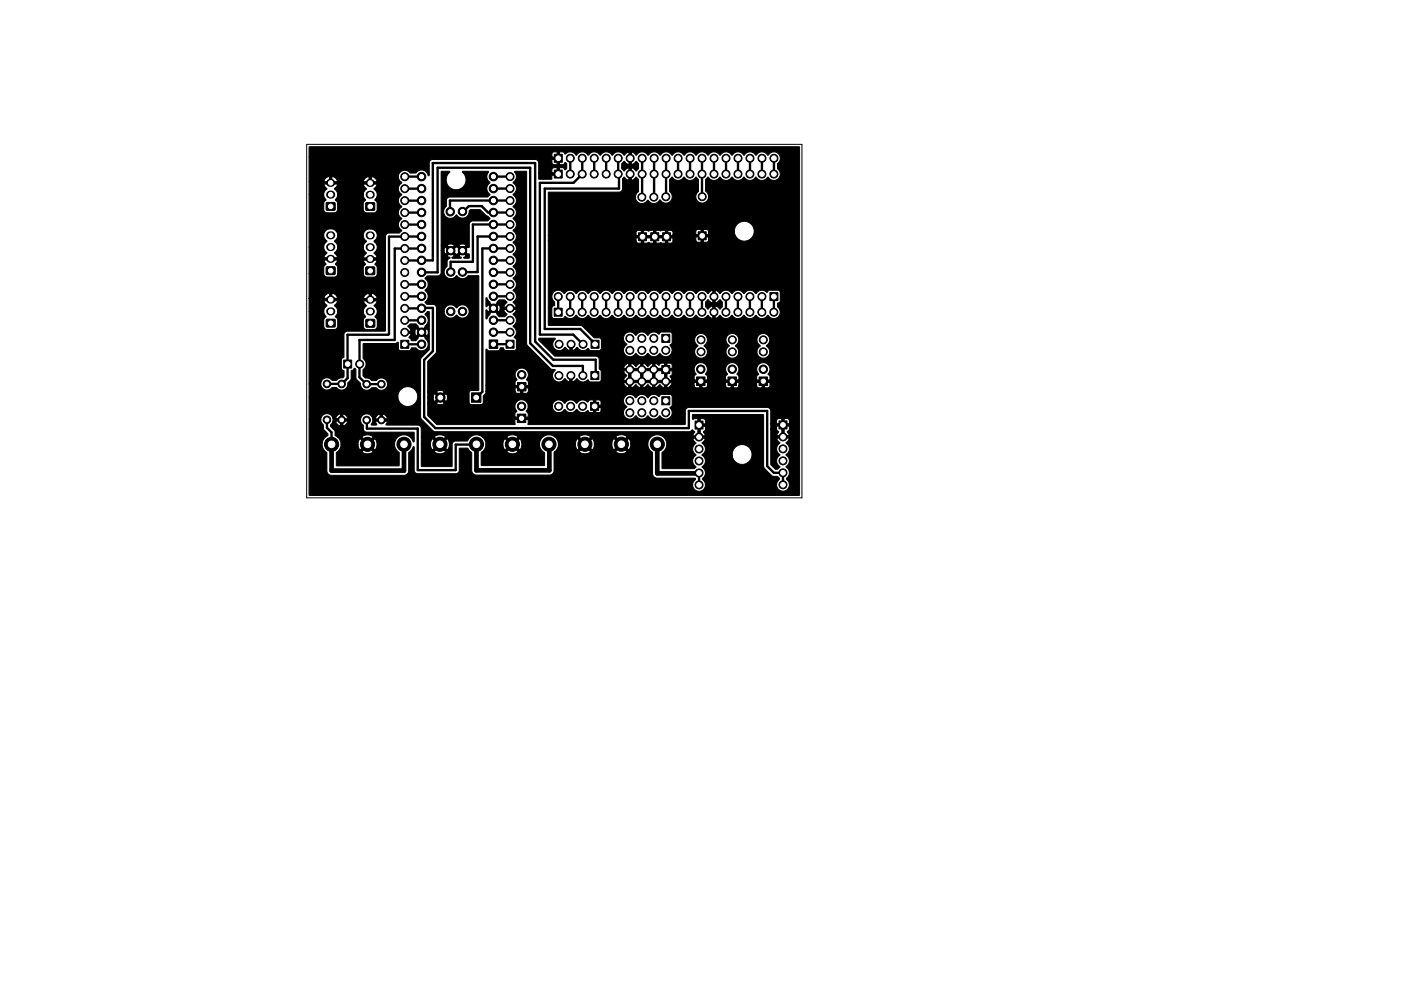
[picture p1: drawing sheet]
<svg xmlns="http://www.w3.org/2000/svg" width="297mm" height="210mm" viewBox="0 0 297 210" stroke-linecap="round" stroke-linejoin="round" font-family="sans-serif">
<path d="M65 30.6h105v75h-105z" fill="none" stroke="#000" stroke-width=".21"/>
<g fill="#000" stroke="#000" stroke-width=".21">
<path d="M117.5 36.1h1.7v1.7h-1.7zM117.5 32.7h1.7v1.7h-1.7zM65.5 31.2l104-.1v74h-103.8l-.2-.1v-15.9h2.5l.2 .6 .4 .4v1l.9 1v.3l-.7 .5-.3 .5-.2 1.1 .3 .8 .7 .8v4l.3 .5 .6 .2h15.8l.4-.3 .3-.5v-3.9l.6-.7 .4-.7 .1 .2v5l.3 .5 .5 .1 8.4-.1 .4-.6v-4.6l.1-.1h1.7l.8 .9v4l.4 .5 .5 .3h15.8l.5-.3 .3-.6v-4h5.3a1.95 1.95 0 0 0 2.4-.1h5.3a1.95 1.95 0 0 0 2.5 0l-1.3-1.2-1.2 1.2h-5.3l-1.2-1.2-1.2 1.3h-5.2a2 2 0 0 0 .8-1.7h3.6l.1 .6 .3 .7 1.2-1.2h.8l1.2 1.2 .3-.7 .1-.6h3.7l.1 .6 .3 .7 1.3-1.3h.7l1.2 1.3 .4-.7v-.6h3.7a2.01 2.01 0 0 0 .8 1.7l.2 .1v4.5l.1 .4 .3 .4 .6 .1h7.9l.1 .4a1.37 1.37 0 0 0-.1 2 1.37 1.37 0 0 0 2-.1 1.37 1.37 0 0 0-.3-2v-.2a1.46 1.46 0 0 0-.2-2.4 1.44 1.44 0 0 0 .1-2.5h6.3a2.1 2.1 0 0 0 3.2 1.6 2.1 2.1 0 0 0 0-3.6 2.1 2.1 0 0 0-3.2 1.7v.3l-6.4-.1a1.48 1.48 0 0 0 .1-2.5l.5-.6 .1-.4h-2.6l.2 .5 .5 .5a1.49 1.49 0 0 0 0 2.6 1.48 1.48 0 0 0 0 2.5l-.4 .3h-6.8v-3.4a2.01 2.01 0 0 0 0-3.5 2.01 2.01 0 0 0-3 1.7h-3.7l-.4-1.2-1.2 1.2h-.7l-1.3-1.2-.4 1.2h-3.7l-.4-1.2-1.2 1.3h-.8l-1.2-1.3-.4 1.2h-3.6l-.2-.8-.6-.7h5.2l1.2 1.2 1.2-1.2h5.3l1.2 1.2 1.3-1.2a1.98 1.98 0 0 0-2.5 0l-5.3-.1a1.99 1.99 0 0 0-2.4 .1h-5.2l-1.2-.4-.9 .2a1.98 1.98 0 0 0-1.1 1.4v.6a1.98 1.98 0 0 0 1 1.5l.1 2.7-.2 .1-13.3-.1v-2.6l.2-.2h5.2a1.95 1.95 0 0 0 2.5-.1l-1.3-1.2-1.2 1.3-5.2-.1a1.99 1.99 0 0 0 .8-1.6h3.6l.1 .6 .3 .7 1.3-1.2h.7l1.2 1.2a1.95 1.95 0 0 0 0-2.5l-1.2 1.3h-.7l-1.3-1.3-.4 1.2h-3.6l-.2-.8-.6-.7h5.2l1.2 1.2 1.3-1.2a1.98 1.98 0 0 0-2.5 0h-5.2l-.9-.4h-.8a2.35 2.35 0 0 0-1.5 1.3h-2.4l-.6 .3-.1 .3-.1 4.8h-6.4l-.1-3.1h2.8a1.95 1.95 0 0 0 2.4-.1l-1.2-1.2-1.2 1.3h-2.8v-1.7h2v.6l.4 .7 1.2-1.2h.7l1.3 1.2a1.95 1.95 0 0 0 0-2.5l-1.3 1.3h-.7l-1.2-1.3-.4 1.2h-2v-1.5h2.8l1.2 1.2 1.2-1.2a1.94 1.94 0 0 0-2.4 0h-2.8v-1.9l-.2-.4-.5-.2h-6.7l-.1-.2 .3-.6h-2.5l.3 .8-1.2-.1 .3-.8v-.5l3.1 .1a1.25 1.25 0 0 0-1-1.1v1h-.5v-1l-.6 .3-.4 .7h-.6v-.1a1.32 1.32 0 0 0-2.1-.6 1.32 1.32 0 0 0 .1 2.2l.1 1 .6 .4h10.1v2h-.2l-.6-.9-.8-.5h-.8l-.9 .3a1.98 1.98 0 0 0-.8 1.6v.1a1.97 1.97 0 0 0 .9 1.6v2.8l-.1 .1h-13.2v-2.7l.2-.2h5.2a1.95 1.95 0 0 0 2.4 0l-1.2-1.3-1.2 1.3h-5.2a1.99 1.99 0 0 0 .8-1.6h3.6l.1 .5 .3 .7 1.3-1.2h.7l1.2 1.2a1.95 1.95 0 0 0 0-2.4l-1.2 1.2h-.7l-1.3-1.2-.4 1.2h-3.6l-.2-.8-.6-.8h5.2l1.2 1.2 1.2-1.2a1.94 1.94 0 0 0-2.4 0h-5.2l-.4-.3-.1-1-.9-.9v-.3l.5-.8h.6l.2 .5 .4 .3 .9 .2a1.22 1.22 0 0 0 1-1.1h-1v1.1h-.5v-1.1l-1.6 .1v-.6h3.1a1.25 1.25 0 0 0-1-1v1h-.5v-1l-.6 .3-.4 .7h-.6l-.1-.2a1.31 1.31 0 0 0-1.4-.8 1.31 1.31 0 0 0-1.1 1.3h-2.5v-4.8h18.9a2.11 2.11 0 0 0 3.1 1.6 2.11 2.11 0 0 0 .1-3.6 2.11 2.11 0 0 0-3.2 1.7v.3h-18.9v-2.9h2.5a1.34 1.34 0 0 0 1 1.3 1.34 1.34 0 0 0 1.4-.5h1a1.34 1.34 0 0 0 1.6 .5 1.34 1.34 0 0 0 .8-1.5l.6-.7 .1-1.9 .4-.1 .3-.4 .3 .3v2l.9 1a1.34 1.34 0 0 0 .9 1.3 1.34 1.34 0 0 0 1.6-.5l.9 .1a1.32 1.32 0 0 0 2 .1 1.32 1.32 0 0 0-.1-2 1.32 1.32 0 0 0-2 .3h-.9a1.51 1.51 0 0 0-1.4-.5l-.4-.5v-1.2a1.47 1.47 0 0 0 0-2.5v-3l.1-.1h6.6l.7-.3 .1 1.4 .4 .4h1.9l.2-.1 .2-.5 1 .1a1.44 1.44 0 0 0 2.3 0 1.44 1.44 0 0 0-.4-2.2l-.7-.8-1.2 1.4h-.9l-.6-.7 .4-.8-1.5-.1v-.2h2.4l.2 .8 .8-.8-.8-.8-.2 .8-2.4-.1 .1-.1 1.4-.1-.2-.5-.4-.5 .5-.5h1.2l1.2 1.4 .8-.8-.1-.2 .6-.6 .2-.5-.2-.5-.6-.8 .5-.6h.3l.1 .1v4.1l-.2 .1-.3-.7-.8 .8 .8 .8 .3-.7h.2v3.5l-1.6 1.8-.2 .4v12.1l.2 .5 2.6 2.6 54.1 .1 .7-.4 .5 .4-.4 .9h2.6l-.4-.8 .5-.5v-.8h-1.1v2.1h-.5v-2.6h1.6l-.1-.8-.3-.3h-.7v1.1h-.5v-1.1l-1.2 .1 .1-.9 14.9-.1 .1 .2v11l1.8 1.8 1.2 .2 .3 .4v.2a1.37 1.37 0 0 0-.1 2.1 1.37 1.37 0 0 0 2-.1 1.37 1.37 0 0 0-.3-2v-.3a1.46 1.46 0 0 0-.2-2.4 1.48 1.48 0 0 0 0-2.5 1.48 1.48 0 0 0 .1-2.6l.5-.5 .1-.4h-2.6l.2 .5 .5 .5a1.49 1.49 0 0 0 0 2.5 1.48 1.48 0 0 0 0 2.6l-.5 .5h-.5l-1-1v-7.5h1.3l.4 .5-.4 .8h2.6l-.4-.8 .4-.4 .1-.8h-1.1v2h-.5l-.1-2h-1v.7h-1.3v-1.2h3.9l.1-.7-.4-.4h-.7v1.1h-.5l-.1-1.1h-.6l-.4 .3v.8h-1.3v-2.9l-.3-.4-.3-.2h-16.9l-.4 .3-.2 .4v2.9l-.1 .1h-33.2l-.1-.2 .1-.9h-2.8v1l-.1 .1h-16.4l-1.7-1.6h21l-.1-.9h20.3a1.41 1.41 0 0 0 1.1 1.3 1.41 1.41 0 0 0 1.5-.7 1.48 1.48 0 0 0 2.6 0 1.48 1.48 0 0 0 2.5 0 1.41 1.41 0 0 0 2.1 .4 1.41 1.41 0 0 0 .1-2.2l.4-.4v-1.9l-.1-.3-.3-.1h-1.9l-.6 .4a1.45 1.45 0 0 0-2.3 .3 1.48 1.48 0 0 0-2.5 0 1.41 1.41 0 0 0-2.2-.3 1.41 1.41 0 0 0 .3 2.2l-.5 .6-.2 .7h-20.3l-.3-.3 .4-1.1h5.1v.2a1.42 1.42 0 0 0 1.2 1.2 1.42 1.42 0 0 0 1.4-.8 1.48 1.48 0 0 0 2.6 0 1.5 1.5 0 0 0 2.3 .3l.5 .5 2.1-.1 .2-.3v-.7h-1.1v1h-.5v-1.6h1.6v-.6l-.2-.4h-.9v1h-.5v-1h-.7l-.6 .4a1.45 1.45 0 0 0-2.3 .3 1.48 1.48 0 0 0-2.5 0 1.39 1.39 0 0 0-1.5-.7 1.39 1.39 0 0 0-1.1 1.3h-5.1l-.2-.7-.4-.5a1.42 1.42 0 0 0-1.9 .3 1.42 1.42 0 0 0 .1 1.9l-.4 .5v.8h-18.2l-.3-.4v-2.5h1.8a1.46 1.46 0 0 0 1.7 0l-.8-.9-.9 .9h-1.8v-1.2h1.1l.3 .8 .9-.9h.7l.9 .9a1.43 1.43 0 0 0 0-1.7l-.9 .8h-.7l-.9-.8-.3 .9h-1.1v-1.3h1.8l.9 .9 .8-.9a1.45 1.45 0 0 0-1.7 0h-1.8v-6.4l1.6-1.7 .2-.4v-8.6h1.7a1.46 1.46 0 0 0 1 1.4 1.46 1.46 0 0 0 1.6-.6 1.42 1.42 0 0 0 2.3 .2 1.42 1.42 0 0 0-.5-2.2 1.55 1.55 0 0 0-1.8 .5l-.3-.3a1.41 1.41 0 0 0-1.5-.2 1.41 1.41 0 0 0-.8 1.2h-1.7v-.8l-.2-.4-.4-.2h-1.4l-.4-.4 .2-.3a1.41 1.41 0 0 0-.1-2.2l.1-.3a1.49 1.49 0 0 0-.2-2.4l.5-.5h2.2l.6-.3 .1-.5v-4.5h.6l.3 .8 .8-.8h.7l.8 .8h.2l.8-.8-.8-.8h-.2l-.8 .8h-.7l-.8-.8-.3 .8h-.6v-1.2h1.3l.8 .8 .8-.8h.9l.8 .8 .7-.8a1.39 1.39 0 0 0-1.5 0h-.9a1.38 1.38 0 0 0-1.6 0h-1.3v-15.5l.2-.2h1.6v.2a2.13 2.13 0 0 0 0 3.2 2.13 2.13 0 0 0 3.1-.2 2.13 2.13 0 0 0-.4-3.1h5.5l-.2 .6a1.45 1.45 0 0 0 .6 1.7l-.7 1a1.4 1.4 0 0 0 .6 1.5l.1 .2-.5 .4h-8.2l-.5 .5-.1 1.4-.5 .9a1.45 1.45 0 0 0 .9 1.7 1.45 1.45 0 0 0 1.8-.7 1.46 1.46 0 0 0 1.7 .6 1.46 1.46 0 0 0 1-1.5l.3-.2h2l2.1 1.9-.5 .5h-3.2l-.5 .3-.2 .5v4.7l-.1 .1-.2-.1-.8 .8 .8 .8 .3-.1v.8l-1.1 .1-.1-.2 .6-.3-.8-.8-.8 .8 .5 .3v.2h-1.9l-.1-.2 .6-.3-.8-.8-.8 .8 .6 .4-.6 .6v1.2a1.46 1.46 0 0 0-.2 2.2 1.46 1.46 0 0 0 2.2-.2 1.51 1.51 0 0 0 2.5 0h2.1l.1 .1v24.1l-.1 .1-1.5 .1-.4 .2v2.3l.2 .4h2.3l.3-.1 .2-.3v-1.3l.4-.6 .1-.5h6.2l.2 .3 .3 .2 1.9-.1 .4-.4v-.7h-1.1v1.1h-.5v-1.1h-1.2v.7h-6.2v-1.2h9v-.6h20.2a1.3 1.3 0 0 0 1.1 1.1l.7-.1 .8-.6 .7 .6 .9 .1 1-.7 .6 .6 .9 .1 1-.7 .5 .5 .5 .2 .8-.1 .5-.4h5l.1 .3 .3 .2h2l.4-.5h3.8l.2 .3 .3 .2h2l.4-.5h3.7l.4 .5h2l.4-.3v-.8l-1.1-.1v1.2h-.5v-1.2h-1.2v.7h-3.7v-.7h-1.2v1.2h-.5v-1.2h-1.2v.7h-3.8v-.7h-1.1l-.1 1.2h-.5v-1.2h-1.1v.7h-5l.3-.6h-1.1v1.1h-.5v-1.1h-2v1.1h-.5v-1.1h-2.1v1.1h-.5v-1.1h-2v1.1h-.5v-1.1h-21.3v-.3l-.4-.3 .3-.6 .1-.7-.1-.5-.5-.5a1.42 1.42 0 0 0-1.9 .3 1.42 1.42 0 0 0 .1 1.9l-.4 .5v.8h-6.2v-7.7h.2l.4 .3h2l.3-.1 .2-.5h.6l.5 .6 2-.1 .3-.3v-1.9l-.5-.5a1.59 1.59 0 0 0-.2-2.4 1.48 1.48 0 0 0 0-2.5l.5-.6 .2-.4h-2.7l.2 .5 .5 .5-.6 .5h-1.1l-1.2-1.4-.8 .8 .1 .2-.7 .8h-.2l.1-1.9 .4 .5 .8-.8h.7l.8 .8a1.38 1.38 0 0 0 0-1.6l-.8 .8h-.7l-.8-.8-.4 .5-.1-1.9h.2l.7 .9-.1 .2 .8 .7 1.2-1.4h1.1l.6 .6-.4 .4-.3 .6h2.7l-.3-.6-.4-.5a1.5 1.5 0 0 0 0-2.5 1.48 1.48 0 0 0 0-2.6 1.48 1.48 0 0 0 0-2.5 1.48 1.48 0 0 0 0-2.5 1.48 1.48 0 0 0 0-2.6 1.48 1.48 0 0 0 0-2.5 1.48 1.48 0 0 0 0-2.6 1.48 1.48 0 0 0 0-2.5 1.48 1.48 0 0 0 0-2.5 1.48 1.48 0 0 0 0-2.6 1.5 1.5 0 0 0 .3-2.3l2.4-.1 .2 .2v36.5l.1 .3 4.9 4.9 1 .3a1.4 1.4 0 0 0-.1 2.2 1.4 1.4 0 0 0 2.2-.4l.5 .5 .5 .2v-1.4l.4-.2 .1 .2v1.4l.4-.1 .6-.6a1.51 1.51 0 0 0 2.4 .3l.5 .4h1.9l.4-.3 35.7-.1v-.7l-.4-.5 .4-1.1a1.41 1.41 0 0 0-1.9-1.2 1.41 1.41 0 0 0-.5 2.3l-.4 .5v.7h-3.7l-.1-.7-.4-.5 .5-1.1a1.41 1.41 0 0 0-2-1.2 1.41 1.41 0 0 0-.4 2.3l-.4 .5-.1 .7h-3.8v-.7l-.4-.5 .3-.5 .1-.8-.3-.6-.3-.3a1.42 1.42 0 0 0-1.9 .3 1.42 1.42 0 0 0 .1 1.9l-.4 .5v.7h-4.7l-.4-.7 .4-.5v-.7h-1.1v2h-.5v-2h-2v2h-.5v-2h-2l-.1 2h-.5v-2h-2v2h-.5v-2h-1.1l.2 .5 .5 .5-.4 .4-.3 .6h-4.7v-2l-.4-.6h15.4v-.8l-.4-.2h-.7v1h-.5v-1h-.8l-.4 .4-.8-.4v1h-.5v-1l-.5 .2-.6 .5-.5-.5-.5-.2v1h-.5v-1l-.5 .2-.5 .5-.5-.5-.5-.2v1h-.5v-1a1.34 1.34 0 0 0-1.1 1h-5.1l-.1-2-.1-.3-.5-.2-8.8-.1-3.4-3.4 .2-.4 3.3 .1a1.43 1.43 0 0 0-.1 2.2 1.43 1.43 0 0 0 2.2-.3l.5 .5 .5 .2v-1.5l.4-.1 .1 .1v1.5l.5-.2 .6-.5a1.51 1.51 0 0 0 2.3 .2l.6 .5 6.9-.1v.3a1.42 1.42 0 0 0 1.2 1.1 1.42 1.42 0 0 0 1.4-.7 1.48 1.48 0 0 0 2.6 0 1.48 1.48 0 0 0 2.5 0 1.39 1.39 0 0 0 1.4 .7 1.39 1.39 0 0 0 1.2-1.1h4.8v.3a1.36 1.36 0 0 0 1.4 1.1 1.36 1.36 0 0 0 1.3-1.4h3.9v.3a1.36 1.36 0 0 0 1.5 1.1 1.36 1.36 0 0 0 1.2-1.4h3.9v.3a1.39 1.39 0 0 0 2.2 .8 1.39 1.39 0 0 0-.2-2.3 1.39 1.39 0 0 0 .3-2.2 1.39 1.39 0 0 0-2.1 .1 1.39 1.39 0 0 0 .5 2.1l-.5 .6-.2 .6h-3.9l-.2-.6-.5-.6a1.43 1.43 0 0 0 .7-1.6 1.43 1.43 0 0 0-1.3-1.1 1.41 1.41 0 0 0-1.4 1.1 1.41 1.41 0 0 0 .7 1.6l-.5 .6-.2 .6h-3.9l-.2-.6-.5-.6a1.43 1.43 0 0 0 .7-1.6 1.43 1.43 0 0 0-1.4-1.1 1.41 1.41 0 0 0-1.3 1.1 1.41 1.41 0 0 0 .7 1.6l-.5 .6-.2 .6h-4.8l-.1-.7-.4-.6 .5-.6v-2l-.4-.3h-1.8l-.6 .5a1.51 1.51 0 0 0-2.4 .3 1.48 1.48 0 0 0-2.5 0 1.41 1.41 0 0 0-2.2-.3 1.41 1.41 0 0 0 .3 2.2l-.5 .6-.2 .6h-4.9l.2-.4v-1.8l-.1-.3-.3-.1h-1.1l-2.7-2.6-7-.1-.1-3.7h.8v1.9l.3 .3 2 .1 .5-.5a1.51 1.51 0 0 0 2.4-.2 1.48 1.48 0 0 0 2.5 0 1.48 1.48 0 0 0 2.6 0 1.48 1.48 0 0 0 2.5 0 1.48 1.48 0 0 0 2.5 0 1.48 1.48 0 0 0 2.6 0 1.48 1.48 0 0 0 2.5 0 1.48 1.48 0 0 0 2.6 0 1.48 1.48 0 0 0 2.5 0 1.48 1.48 0 0 0 2.5 0 1.48 1.48 0 0 0 2.6 0 1.48 1.48 0 0 0 2.5 0l.7 .6 .8 .1 .6-.3 .4-.4a1.55 1.55 0 0 0 2.2 .4l.4-.4a1.48 1.48 0 0 0 2.5 0 1.48 1.48 0 0 0 2.6 0 1.48 1.48 0 0 0 2.5 0 1.39 1.39 0 0 0 2.2 .3 1.39 1.39 0 0 0-.2-2.1l.1-.8 .4-.2 .1-.2v-2.1l-.4-.2h-1.8l-.6 .4a1.51 1.51 0 0 0-2.4 .3 1.48 1.48 0 0 0-2.5 0 1.48 1.48 0 0 0-2.5 0 1.48 1.48 0 0 0-2.6 0l-.5-.5-.5-.2v2.6l1.1-.6 .4 .5 .1 .9-.6 .6-.5-.5-.5-.2v2.7h-.5v-2.7l-1.1 .7-.4-.5v-1l.5-.5 .5 .4 .5 .3v-2.7l-.5 .2-.4 .5a1.56 1.56 0 0 0-2.7 0 1.48 1.48 0 0 0-2.5 0 1.48 1.48 0 0 0-2.5 0 1.48 1.48 0 0 0-2.6 0 1.48 1.48 0 0 0-2.5 0 1.48 1.48 0 0 0-2.6 0 1.48 1.48 0 0 0-2.5 0 1.48 1.48 0 0 0-2.5 0 1.48 1.48 0 0 0-2.6 0 1.48 1.48 0 0 0-2.5 0 1.48 1.48 0 0 0-2.6 0 1.48 1.48 0 0 0-2.5 0 1.39 1.39 0 0 0-2.2-.4 1.39 1.39 0 0 0 .2 2.2v.7l-.5 .2-.1 .3h-.8v-14.2h18.7l.4 .5h1.8a.55 .55 0 0 1 .8 0h1.8l.4-.2 .3 .2h1.9l.3-.3 .1-.4h4.8l.4 .5h1.9l.4-.3v-.8h-1.1v1.1h-.5v-1.1h-1.1v.6h-4.8v-.4h-1.1v1.1h-.5v-1.1h-2v1.1h-.5v-1.1h-2.1v1.1h-.5v-1.1h-1.1v.6h-18.7v-1.1h26.5v-.2h7.5v-.6h5.5a2.1 2.1 0 0 0 3.2 1.7 2.1 2.1 0 0 0 0-3.6 2.1 2.1 0 0 0-3.2 1.7v.2h-5.5l-.2-.5h-.8l-.1 1.1h-.5v-1.1h-.6l-.4 .2-.1 .9h-4.8l-.2-.8-.9-.1v1.1h-.5v-1.1l-1 .1-1-.1v1.1h-.5v-1.1h-.7a.54 .54 0 0 1-.8 0h-.6v1.1h-.5v-1.1l-1 .1-.1 1h-18.7l.1-9.2 15.1-.1 .5-.4 .1-2.3 .4-.4 .4 .4 .5 .3 .8-.1 .9-.6 .4 .5v2.5a1.41 1.41 0 0 0-.2 2.2 1.41 1.41 0 0 0 2.2-.3 1.46 1.46 0 0 0 2.5-.1 1.4 1.4 0 0 0 2.2 .4 1.4 1.4 0 0 0-.1-2.2v-2.5l.4-.5a1.55 1.55 0 0 0 2.7 0 1.48 1.48 0 0 0 2.5 0l.5 .5v2.5a1.37 1.37 0 0 0-.1 2.1 1.37 1.37 0 0 0 2-.2 1.37 1.37 0 0 0-.4-2v-2.4l.5-.5a1.55 1.55 0 0 0 2.6 0 1.48 1.48 0 0 0 2.5 0 1.48 1.48 0 0 0 2.6 0 1.48 1.48 0 0 0 2.5 0 1.48 1.48 0 0 0 2.5 0 1.39 1.39 0 0 0 2.2 .3 1.39 1.39 0 0 0-.2-2.2l.1-1a1.39 1.39 0 0 0 0-2.2 1.39 1.39 0 0 0-2.1 .4h-.1a1.43 1.43 0 0 0-2.4 0h-.1a1.43 1.43 0 0 0-2.5 0h-.1a1.43 1.43 0 0 0-2.4 0h-.1a1.43 1.43 0 0 0-2.5 0 1.43 1.43 0 0 0-2.5 0h-.1a1.43 1.43 0 0 0-2.4 0h-.1a1.43 1.43 0 0 0-2.5 0h-.1a1.43 1.43 0 0 0-2.4 0h-.1a1.43 1.43 0 0 0-2.5 0 1.43 1.43 0 0 0-2.5 0h-.1a1.43 1.43 0 0 0-2.4 0l-.5-.5-.5-.1v2.6l1.1-.7 .4 .5v1l-.5 .6-.5-.5-.5-.2v2.6h-.6v-2.6l-1.1 .7-.4-.5v-1l.6-.6 .4 .5 .6 .2v-2.7l-.5 .2-.5 .5a1.56 1.56 0 0 0-2.6 0 1.48 1.48 0 0 0-2.6 0 1.48 1.48 0 0 0-2.5 0 1.48 1.48 0 0 0-2.5 0 1.5 1.5 0 0 0-2.4-.2l-.3-.4-.9-.1v2.7h.7l.6-.4 .3 .3-.1 1-.3 .2-.4-.4h-.8v1.5l-1.6 .1-.1 .8h-2.6l-.1-1.3h3.9v-1.1l-.9 .1-.2 1h-2.8v-2.2h2.8l.3 .4h.8v-1.1h-1.1v.7h-2.8l-.3-.5-.5-.2h-21.7l-.5 .2-.2 .5-.1 2.8-.7-1a1.48 1.48 0 0 0-2.1 .4h-1.2a1.39 1.39 0 0 0-2.2-.1 1.39 1.39 0 0 0 .5 2.2 1.48 1.48 0 0 0 0 2.5 1.48 1.48 0 0 0 0 2.6 1.48 1.48 0 0 0 0 2.5 1.48 1.48 0 0 0 0 2.5l-.6 .5-2.3 .1-.4 .2-.2 .4v20.1l-8.1 .1-.4 .2-.3 .4v4.9l-.4 .2-.1 .3v1.9l.5 .5v1.2a.83 .83 0 0 1-.9 .3l-.6 .5h-1a1.34 1.34 0 0 0-1.4-.5 1.34 1.34 0 0 0-1 1.2h-2.5v-15.3h3.1l.1 .4 .4 .6-.4 .7v1.5l.2 .5 .4 .1h1.7l.5-.4 .1-1.7-.5-.6 .4-.7 .1-.4h5.4l.1 .5 .4 .6-.5 .6v1.5l.3 .5 .3 .1h1.8l.4-.2 .2-.5v-1.4l-.5-.6a1.5 1.5 0 0 0-.2-2.4l.5-.5 .2-.5h-2.9l.2 .6 .4 .5-.5 .5-.2 .7h-5.4l-.2-.7-.5-.6 .5-.5 .2-.5h-2.9l.2 .6 .4 .4-.5 .6-.2 .7h-3.1v-2.8h14.5a1.3 1.3 0 0 0-1.2-1v1h-.5v-1.1a1.34 1.34 0 0 0-1.2 1.1h-11.6h6.1a1.3 1.3 0 0 0-1.2-1.1v1.1h-.5v-1.1a1.34 1.34 0 0 0-1.2 1.1h-3.2v-5.2h3.1l.3 .5 .4 .2h1.7l.4-.3 .2-.4h5.4l.2 .4 .4 .3h1.8l.3-.2 .3-.4v-1.5l-.5-.7 .5-.8h-3l.5 .9-.5 .6v1.4h-5.4v-1.4l-.5-.7 .5-.8h-2.9l.4 .9-.5 .6v1.4h-3.1v-5.7h3.1l.2 .7 .5 .6-.5 .5-.1 .5h2.9l-.3-.6-.4-.4 .5-.6 .2-.6h5.4l.2 .6 .5 .6-.5 .5-.1 .5h2.9l-.3-.5-.4-.5a1.48 1.48 0 0 0 0-2.5 1.38 1.38 0 0 0 .6-1.5 1.38 1.38 0 0 0-1.2-1.1h-.4a1.41 1.41 0 0 0-1.3 1.1 1.41 1.41 0 0 0 .7 1.5l-.5 .6-.2 .7h-5.4l-.2-.8-.5-.5a1.38 1.38 0 0 0 .7-1.6 1.38 1.38 0 0 0-1.3-1h-.4a1.41 1.41 0 0 0-1.2 1.1 1.41 1.41 0 0 0 .6 1.5l-.5 .5-.2 .7h-3.1v-11.1h3.1l.1 .5 .4 .6-.5 .6v1.6l.3 .4 .4 .1h1.7l.5-.4 .1-1.7-.5-.6 .4-.6 .1-.5h5.4l.1 .5 .4 .6-.5 .7v1.5l.3 .4 .3 .2h1.8l.4-.3 .2-.4v-1.4l-.5-.7a1.5 1.5 0 0 0-.2-2.4l.5-.5 .1-.4h-2.8l.2 .5 .4 .5-.5 .5-.2 .7h-5.4l-.2-.7-.5-.6 .5-.5 .2-.4-2.9-.1 .2 .6 .4 .5-.5 .5-.2 .7h-3.1v-2.8l14.4 .1a1.3 1.3 0 0 0-1.2-1.1v1h-.5v-1a1.34 1.34 0 0 0-1.2 1h-5.4a1.3 1.3 0 0 0-1.2-1v1h-.5l-.1-1.1a1.34 1.34 0 0 0-1.2 1.1h-3.1v-5.2h52.6v-1.1l-.9 .2-.2 .9h-51.5zM69.2 43h1.8v1.6h-1.8zM69.2 56.6h1.8v1.6h-1.8zM77.6 43h1.8v1.6h-1.8zM77.6 56.7h1.8v1.5h-1.8zM135.4 49.4h1.7v1.7h-1.7zM138 49.4h1.7v1.7h-1.7zM140.5 49.4h1.7v1.7h-1.7zM148 49.2h1.7v1.7h-1.7zM69.2 67.8h1.8v1.5h-1.8z"/>
<path d="M72.9 76.4h1.7v1.7h-1.7zM77.6 67.8h1.8v1.6h-1.8zM85 72.2h1.7v1.7h-1.7zM103.7 72.1h1.8v1.8h-1.8zM107.3 72.2h1.7v1.7h-1.7zM117.5 65.4h1.7v1.7h-1.7zM125.3 78.8h1.7v1.7h-1.7zM125.3 72.2h1.7v1.7h-1.7zM140.3 77.6h1.7v1.7h-1.7zM140.3 70.9h1.7v1.7h-1.7zM163.2 62.1h1.7v1.7h-1.7zM100 83.3h2v2h-2z"/>
<path d="M109.7 87.9h1.8v1.8h-1.8zM109.7 81.1h1.8v1.8h-1.8zM125.2 85.4h1.7v1.7h-1.7zM140.3 84.2h1.7v1.7h-1.7zM147.4 89.3h1.7v1.7h-1.7zM147.7 80h1.8v1.8h-1.8zM154.3 80h1.9v1.8h-1.9zM160.9 80h1.8v1.8h-1.8zM165.2 89.3h1.7v1.7h-1.7z"/>
<circle cx="85.8" cy="37.5" r=".85"/>
<circle cx="89.4" cy="37.5" r=".9"/>
<circle cx="104.6" cy="37.5" r=".9"/>
<circle cx="108.1" cy="37.5" r=".85"/>
<circle cx="120.9" cy="36.9" r=".85"/>
<circle cx="120.9" cy="33.6" r=".85"/>
<circle cx="123.4" cy="36.9" r=".85"/>
<circle cx="123.5" cy="33.6" r=".85"/>
<circle cx="126" cy="36.9" r=".85"/>
<circle cx="126" cy="33.6" r=".85"/>
<circle cx="128.5" cy="36.9" r=".85"/>
<circle cx="128.5" cy="33.6" r=".85"/>
<circle cx="131.1" cy="36.9" r=".85"/>
<circle cx="131.1" cy="33.6" r=".85"/>
<circle cx="133.6" cy="36.9" r=".85"/>
<circle cx="133.6" cy="33.6" r=".85"/>
<circle cx="136.1" cy="36.9" r=".85"/>
<circle cx="136.2" cy="33.6" r=".85"/>
<circle cx="138.7" cy="36.9" r=".85"/>
<circle cx="138.7" cy="33.6" r=".85"/>
<circle cx="141.2" cy="36.9" r=".85"/>
<circle cx="141.2" cy="33.6" r=".85"/>
<circle cx="143.8" cy="36.9" r=".85"/>
<circle cx="143.8" cy="33.6" r=".85"/>
<circle cx="146.3" cy="36.9" r=".85"/>
<circle cx="146.3" cy="33.6" r=".85"/>
<circle cx="148.8" cy="36.9" r=".85"/>
<circle cx="148.9" cy="33.6" r=".85"/>
<circle cx="151.4" cy="36.9" r=".85"/>
<circle cx="151.4" cy="33.6" r=".85"/>
<circle cx="153.9" cy="36.9" r=".85"/>
<circle cx="153.9" cy="33.6" r=".85"/>
<circle cx="156.5" cy="36.9" r=".85"/>
<circle cx="156.5" cy="33.6" r=".85"/>
<circle cx="159" cy="36.9" r=".85"/>
<circle cx="159" cy="33.6" r=".85"/>
<circle cx="161.5" cy="36.9" r=".85"/>
<circle cx="161.6" cy="33.6" r=".85"/>
<circle cx="164.1" cy="36.9" r=".85"/>
<circle cx="164.1" cy="33.6" r=".85"/>
<circle cx="85.8" cy="40" r=".85"/>
<circle cx="85.8" cy="42.6" r=".85"/>
<circle cx="85.8" cy="50.2" r=".85"/>
<circle cx="85.8" cy="52.7" r=".85"/>
<circle cx="85.8" cy="57.8" r=".85"/>
<circle cx="85.8" cy="45.1" r=".85"/>
<circle cx="85.8" cy="47.6" r=".85"/>
<circle cx="85.8" cy="55.3" r=".85"/>
<circle cx="89.4" cy="40" r=".9"/>
<circle cx="89.4" cy="42.5" r=".9"/>
<circle cx="89.4" cy="55.2" r=".9"/>
<circle cx="89.4" cy="50.2" r=".9"/>
<circle cx="89.4" cy="57.8" r=".9"/>
<circle cx="89.4" cy="47.6" r=".9"/>
<circle cx="89.4" cy="45.1" r=".9"/>
<circle cx="89.4" cy="52.7" r=".9"/>
<circle cx="95.5" cy="44.9" r=".9"/>
<circle cx="95.6" cy="53.2" r=".9"/>
<circle cx="95.6" cy="57.7" r=".9"/>
<circle cx="98.1" cy="44.9" r=".9"/>
<circle cx="98.1" cy="53.2" r=".9"/>
<circle cx="98.1" cy="57.7" r=".9"/>
<circle cx="104.6" cy="40" r=".9"/>
<circle cx="104.6" cy="42.5" r=".9"/>
<circle cx="104.6" cy="45.1" r=".9"/>
<circle cx="104.6" cy="57.8" r=".9"/>
<circle cx="104.6" cy="50.2" r=".9"/>
<circle cx="104.6" cy="47.6" r=".9"/>
<circle cx="104.6" cy="52.7" r=".9"/>
<circle cx="104.6" cy="55.2" r=".9"/>
<circle cx="108.1" cy="42.5" r=".85"/>
<circle cx="108.1" cy="40" r=".85"/>
<circle cx="108.1" cy="55.2" r=".85"/>
<circle cx="108.1" cy="45.1" r=".85"/>
<circle cx="108.1" cy="57.8" r=".85"/>
<circle cx="108.1" cy="47.6" r=".85"/>
<circle cx="108.1" cy="50.2" r=".85"/>
<circle cx="108.1" cy="52.7" r=".85"/>
<circle cx="136.1" cy="41.8" r=".85"/>
<circle cx="138.6" cy="41.8" r=".85"/>
<circle cx="141.2" cy="41.7" r=".85"/>
<circle cx="148.9" cy="41.7" r=".85"/>
<circle cx="76.3" cy="77.2" r=".85"/>
<circle cx="85.8" cy="70.5" r=".85"/>
<circle cx="85.8" cy="60.3" r=".85"/>
<circle cx="85.8" cy="65.4" r=".85"/>
<circle cx="85.8" cy="62.9" r=".85"/>
<circle cx="85.8" cy="68" r=".85"/>
<circle cx="89.4" cy="62.9" r=".9"/>
<circle cx="89.4" cy="67.9" r=".9"/>
<circle cx="89.4" cy="60.3" r=".9"/>
<circle cx="89.4" cy="73" r=".9"/>
<circle cx="89.4" cy="65.4" r=".9"/>
<circle cx="89.4" cy="70.5" r=".9"/>
<circle cx="95.6" cy="66.1" r=".9"/>
<circle cx="98.1" cy="66.1" r=".9"/>
<circle cx="104.6" cy="62.9" r=".9"/>
<circle cx="104.6" cy="65.4" r=".9"/>
<circle cx="104.6" cy="67.9" r=".9"/>
<circle cx="104.6" cy="60.3" r=".9"/>
<circle cx="104.6" cy="70.5" r=".9"/>
<circle cx="108.1" cy="65.4" r=".85"/>
<circle cx="108.1" cy="67.9" r=".85"/>
<circle cx="108.1" cy="70.5" r=".85"/>
<circle cx="108.1" cy="62.9" r=".85"/>
<circle cx="108.1" cy="60.3" r=".85"/>
<circle cx="110.6" cy="79.5" r=".9"/>
<circle cx="118.4" cy="62.9" r=".85"/>
<circle cx="118.5" cy="79.7" r=".85"/>
<circle cx="118.5" cy="73" r=".85"/>
<circle cx="120.9" cy="66.2" r=".85"/>
<circle cx="120.9" cy="62.9" r=".85"/>
<circle cx="121" cy="79.7" r=".85"/>
<circle cx="121.1" cy="73" r=".85"/>
<circle cx="123.4" cy="66.2" r=".85"/>
<circle cx="123.4" cy="62.9" r=".85"/>
<circle cx="123.6" cy="79.7" r=".85"/>
<circle cx="123.6" cy="73" r=".85"/>
<circle cx="126" cy="66.2" r=".85"/>
<circle cx="126" cy="62.9" r=".85"/>
<circle cx="128.5" cy="66.2" r=".85"/>
<circle cx="128.5" cy="62.9" r=".85"/>
<circle cx="131" cy="66.2" r=".85"/>
<circle cx="131.1" cy="62.9" r=".85"/>
<circle cx="133.5" cy="78.4" r=".85"/>
<circle cx="133.5" cy="74.3" r=".85"/>
<circle cx="133.5" cy="71.8" r=".85"/>
<circle cx="133.6" cy="66.2" r=".85"/>
<circle cx="133.6" cy="62.9" r=".85"/>
<circle cx="136.1" cy="71.8" r=".85"/>
<circle cx="136.1" cy="74.3" r=".85"/>
<circle cx="136.1" cy="78.4" r=".85"/>
<circle cx="136.1" cy="66.2" r=".85"/>
<circle cx="136.1" cy="62.9" r=".85"/>
<circle cx="138.6" cy="74.3" r=".85"/>
<circle cx="138.6" cy="78.4" r=".85"/>
<circle cx="138.6" cy="71.8" r=".85"/>
<circle cx="138.7" cy="66.2" r=".85"/>
<circle cx="138.7" cy="62.9" r=".85"/>
<circle cx="141.2" cy="74.3" r=".85"/>
<circle cx="141.2" cy="66.2" r=".85"/>
<circle cx="141.2" cy="62.9" r=".85"/>
<circle cx="143.7" cy="66.2" r=".85"/>
<circle cx="143.8" cy="62.9" r=".85"/>
<circle cx="146.3" cy="66.2" r=".85"/>
<circle cx="146.3" cy="62.9" r=".85"/>
<circle cx="148.6" cy="78.3" r=".9"/>
<circle cx="148.6" cy="74.6" r=".85"/>
<circle cx="148.6" cy="72.1" r=".85"/>
<circle cx="148.8" cy="66.2" r=".85"/>
<circle cx="148.8" cy="62.9" r=".85"/>
<circle cx="151.4" cy="66.2" r=".85"/>
<circle cx="151.4" cy="62.9" r=".85"/>
<circle cx="153.9" cy="66.2" r=".85"/>
<circle cx="153.9" cy="62.9" r=".85"/>
<circle cx="155.2" cy="78.3" r=".9"/>
<circle cx="155.3" cy="72.1" r=".85"/>
<circle cx="155.3" cy="74.6" r=".85"/>
<circle cx="156.4" cy="66.2" r=".85"/>
<circle cx="156.5" cy="62.9" r=".85"/>
<circle cx="159" cy="66.2" r=".85"/>
<circle cx="159" cy="62.9" r=".85"/>
<circle cx="161.5" cy="66.2" r=".85"/>
<circle cx="161.5" cy="62.9" r=".85"/>
<circle cx="161.8" cy="78.3" r=".9"/>
<circle cx="161.8" cy="74.6" r=".85"/>
<circle cx="161.8" cy="72.1" r=".85"/>
<circle cx="164.1" cy="66.2" r=".85"/>
<circle cx="69.3" cy="81.4" r=".8"/>
<circle cx="69.3" cy="89.1" r=".8"/>
<circle cx="70.3" cy="94.3" r="1.5"/>
<circle cx="72.4" cy="81.5" r=".8"/>
<circle cx="72.4" cy="89.1" r=".8"/>
<circle cx="77.7" cy="81.5" r=".8"/>
<circle cx="77.7" cy="89.1" r=".8"/>
<circle cx="77.9" cy="94.3" r="1.5"/>
<circle cx="80.9" cy="81.5" r=".8"/>
<circle cx="80.9" cy="89.1" r=".8"/>
<circle cx="85.7" cy="94.3" r="1.5"/>
<circle cx="93.3" cy="94.3" r="1.5"/>
<circle cx="93.4" cy="84.3" r="1"/>
<circle cx="101" cy="94.3" r="1.5"/>
<circle cx="108.6" cy="94.3" r="1.5"/>
<circle cx="110.6" cy="86.2" r=".9"/>
<circle cx="116.4" cy="94.3" r="1.5"/>
<circle cx="118.4" cy="86.2" r=".85"/>
<circle cx="121" cy="86.2" r=".85"/>
<circle cx="123.5" cy="86.2" r=".85"/>
<circle cx="124" cy="94.3" r="1.5"/>
<circle cx="131.7" cy="94.2" r="1.5"/>
<circle cx="133.5" cy="87.6" r=".85"/>
<circle cx="133.5" cy="85" r=".85"/>
<circle cx="133.5" cy="80.9" r=".85"/>
<circle cx="136.1" cy="87.6" r=".85"/>
<circle cx="136.1" cy="85" r=".85"/>
<circle cx="136.1" cy="80.9" r=".85"/>
<circle cx="138.6" cy="87.6" r=".85"/>
<circle cx="138.6" cy="85" r=".85"/>
<circle cx="138.6" cy="80.9" r=".85"/>
<circle cx="139.4" cy="94.2" r="1.5"/>
<circle cx="141.2" cy="80.9" r=".85"/>
<circle cx="141.2" cy="87.6" r=".85"/>
<circle cx="148.2" cy="92.7" r=".85"/>
<circle cx="148.2" cy="97.8" r=".85"/>
<circle cx="148.2" cy="95.3" r=".85"/>
<circle cx="166" cy="92.7" r=".85"/>
<circle cx="166" cy="95.2" r=".85"/>
<circle cx="166" cy="97.8" r=".85"/>
<circle cx="148.2" cy="102.9" r=".85"/>
<circle cx="148.2" cy="100.3" r=".85"/>
<circle cx="166" cy="102.9" r=".85"/>
<circle cx="166" cy="100.3" r=".85"/>
</g>
<g fill="none" stroke="#000" stroke-width="1.7">
<path d="M70 38.8h.2M78.4 38.8h.2M70 41.3h.2M70 49.9h.2M70 52.4h.2M70 54.9h.2M78.4 41.3h.2M78.4 50h.2M78.4 52.5h.2M78.4 55h.2M70 63.6h.2M70 66.1h.2"/>
<path d="M78.4 63.6h.2M78.4 66.1h.2"/>
</g>
<g fill="none" stroke="#000" stroke-width=".5">
<path d="M85.9 37.5h3.5M104.6 37.5h3.5M120.9 33.6v3.4M123.5 33.6v3.2M123.5 36.9l-1.9 1.9h-7.1v32.2h7l2.1 2.1M126 33.6v3.3M128.5 33.4v3.5M131.1 33.7v3.2M131.2 37.1v2.9h-15.7v29.8h7.5l3.2 3.2M136.1 33.5v8.3M138.7 33.6l-.1 8.2M141.2 33.5v8.2"/>
<path d="M143.8 33.6v3.3M146.3 33.8v3.1M148.8 33.6l.1 8.1M151.4 33.6v3.3M153.9 33.6v3.2M156.5 33.6v3.2M159 33.6v3.1M161.6 33.6v3.2M164.1 33.6v3.1M85.7 50.2h-3.2v20.7l-.2 .1h-8.6v6.1M85.8 55.3h3.6M85.8 50.2h3.5"/>
<path d="M85.8 47.6h3.5M85.8 40h3.6M85.8 45.1h3.5M85.8 42.6h3.6M89.3 52.7h-5.6v19.4h-7.4l-.1 5.1M89.4 55.2h2.4v-20.6h21.7v37.9l3.8 3.8h9v3.2M89.4 57.8h3.4v-22.2h19.6v37.2l4.8 4.8h6.4v2M89.4 55.3h.1M98.1 45l1.3-1.3h2.7l1.4 1.4h4.8M104.6 55.2h3.5M104.6 57.8h3.5M104.6 40h3.4"/>
<path d="M108 42.5h-12.6v2.4M108.1 52.7h-5.8v30.4l-1.3 1.3M108.1 47.6h-7.8v7.9h-4.8v2.3M108.2 50.2h-6.9v7.5h-3.3M73.7 77.2v3l-1.3 1.3M76.2 77.2h.1M76.3 77.2l-.1 2.8 1.4 1.5M85.8 73h3.5M85.8 62.9h3.5M85.8 65.4h3.6M85.8 60.3h3.6M85.8 68h3.5"/>
<path d="M89.5 65.3h2.3v9.2l-1.9 1.9v12.1l2.4 2.3h53.7l.1-3.6h16.6v11.7l1.4 1.4h1.9M104.6 73h3.4M104.6 70.5h3.5M104.6 62.9h3.5M104.6 60.3h3.5M104.6 67.9h3.5M118.3 62.9v3.3M120.9 62.9v3.3M123.4 63v3.2M123.6 79.6v.1M126 62.9v3.3M128.5 62.9v3.3"/>
<path d="M131 63v3.2M133.6 62.9v3.3M136.1 63v3.2M138.7 63.1v3.1M141.2 63.1v3.1M143.7 63.1v3.1M146.3 63.1v3.1M148.8 62.9v3.3M153.9 62.8v3.4M156.4 62.8v3.4M159 62.9v3.3M161.5 63.1v3.1"/>
<path d="M164.1 62.9v3.3M69.3 81.4h3.2M69.3 89.1v1.7l1 .9v2.6M72.5 81.4h.1M77.6 81.5h.1M77.7 81.5h3.2M77.7 89.1l.1 1.8h10.7M88.5 90.9l.1 .1M88.6 91v8.7h8v-5.4h4.4M148.2 100.4v2.5M148.2 100.4h.1M166 100.4v2.5"/>
<path d="M166 100.3v.1"/>
</g>
<path d="M85.7 94.2v5.6h-15.4v-5.5M116.5 94.3v5.5h-15.5v-5.5M139.4 94.2v6.2l9 .1" fill="none" stroke="#000" stroke-width="1"/>
<g fill="#fff" stroke="#fff" stroke-width=".21">
<circle cx="89.4" cy="73" r=".45"/>
<circle cx="89.4" cy="70.5" r=".45"/>
<circle cx="98.1" cy="53.2" r=".45"/>
<circle cx="95.6" cy="53.2" r=".45"/>
<circle cx="89.4" cy="67.9" r=".45"/>
<circle cx="89.4" cy="65.4" r=".45"/>
<circle cx="89.4" cy="62.9" r=".45"/>
<circle cx="89.4" cy="60.3" r=".45"/>
<circle cx="89.4" cy="57.8" r=".45"/>
<circle cx="89.4" cy="55.2" r=".45"/>
<circle cx="89.4" cy="52.7" r=".45"/>
<circle cx="89.4" cy="50.2" r=".45"/>
<circle cx="89.4" cy="47.6" r=".45"/>
<circle cx="89.4" cy="45.1" r=".45"/>
<circle cx="89.4" cy="42.5" r=".45"/>
<circle cx="89.4" cy="40" r=".45"/>
<circle cx="89.4" cy="37.5" r=".45"/>
<circle cx="104.6" cy="37.5" r=".45"/>
<circle cx="104.6" cy="40" r=".45"/>
<circle cx="95.5" cy="44.9" r=".45"/>
<circle cx="104.6" cy="42.5" r=".45"/>
<circle cx="104.6" cy="45.1" r=".45"/>
<circle cx="98.1" cy="44.9" r=".45"/>
<circle cx="104.6" cy="47.6" r=".45"/>
<circle cx="104.6" cy="50.2" r=".45"/>
<circle cx="104.6" cy="52.7" r=".45"/>
<circle cx="104.6" cy="55.2" r=".45"/>
<circle cx="104.6" cy="57.8" r=".45"/>
<circle cx="104.6" cy="60.3" r=".45"/>
<circle cx="104.6" cy="62.9" r=".45"/>
<circle cx="104.6" cy="65.4" r=".45"/>
<circle cx="104.6" cy="67.9" r=".45"/>
<circle cx="104.6" cy="70.5" r=".45"/>
<circle cx="104.6" cy="73" r=".45"/>
<circle cx="98.1" cy="57.7" r=".45"/>
<circle cx="95.6" cy="57.7" r=".45"/>
<circle cx="95.6" cy="66.1" r=".45"/>
<circle cx="98.1" cy="66.1" r=".45"/>
<circle cx="101" cy="84.3" r=".5"/>
<circle cx="93.4" cy="84.3" r=".5"/>
<circle cx="110.6" cy="86.2" r=".45"/>
<circle cx="110.6" cy="88.8" r=".45"/>
<circle cx="110.6" cy="82" r=".45"/>
<circle cx="110.6" cy="79.5" r=".45"/>
<circle cx="80.9" cy="81.5" r=".4"/>
<circle cx="80.9" cy="89.1" r=".4"/>
<circle cx="77.7" cy="89.1" r=".4"/>
<circle cx="77.7" cy="81.5" r=".4"/>
<circle cx="72.4" cy="81.5" r=".4"/>
<circle cx="72.4" cy="89.1" r=".4"/>
<circle cx="69.3" cy="89.1" r=".4"/>
<circle cx="69.3" cy="81.4" r=".4"/>
<circle cx="96.7" cy="38.2" r="1.6"/>
<circle cx="86.5" cy="84.1" r="1.6"/>
<circle cx="157.3" cy="96.4" r="1.6"/>
<circle cx="157.8" cy="49.1" r="1.6"/>
<circle cx="73.7" cy="77.2" r=".5"/>
<circle cx="76.3" cy="77.2" r=".5"/>
<circle cx="70.1" cy="49.9" r=".48"/>
<circle cx="70.1" cy="52.4" r=".47"/>
<circle cx="70.1" cy="54.9" r=".48"/>
<circle cx="70.1" cy="57.4" r=".47"/>
<circle cx="126.2" cy="73" r=".5"/>
<circle cx="123.6" cy="73" r=".5"/>
<circle cx="121.1" cy="73" r=".5"/>
<circle cx="118.5" cy="73" r=".5"/>
<circle cx="133.5" cy="80.9" r=".5"/>
<circle cx="133.5" cy="78.4" r=".5"/>
<circle cx="136.1" cy="80.9" r=".5"/>
<circle cx="136.1" cy="78.4" r=".5"/>
<circle cx="138.6" cy="80.9" r=".5"/>
<circle cx="138.6" cy="78.4" r=".5"/>
<circle cx="141.2" cy="80.9" r=".5"/>
<circle cx="141.2" cy="78.4" r=".5"/>
<circle cx="164.1" cy="66.2" r=".5"/>
<circle cx="161.5" cy="66.2" r=".5"/>
<circle cx="159" cy="66.2" r=".5"/>
<circle cx="156.4" cy="66.2" r=".5"/>
<circle cx="153.9" cy="66.2" r=".5"/>
<circle cx="151.4" cy="66.2" r=".5"/>
<circle cx="148.8" cy="66.2" r=".5"/>
<circle cx="146.3" cy="66.2" r=".5"/>
<circle cx="143.7" cy="66.2" r=".5"/>
<circle cx="141.2" cy="66.2" r=".5"/>
<circle cx="138.7" cy="66.2" r=".5"/>
<circle cx="136.1" cy="66.2" r=".5"/>
<circle cx="133.6" cy="66.2" r=".5"/>
<circle cx="131" cy="66.2" r=".5"/>
<circle cx="128.5" cy="66.2" r=".5"/>
<circle cx="126" cy="66.2" r=".5"/>
<circle cx="123.4" cy="66.2" r=".5"/>
<circle cx="120.9" cy="66.2" r=".5"/>
<circle cx="118.3" cy="66.2" r=".5"/>
<circle cx="133.5" cy="74.3" r=".5"/>
<circle cx="133.5" cy="71.8" r=".5"/>
<circle cx="136.1" cy="74.3" r=".5"/>
<circle cx="136.1" cy="71.8" r=".5"/>
<circle cx="138.6" cy="74.3" r=".5"/>
<circle cx="138.6" cy="71.8" r=".5"/>
<circle cx="141.2" cy="74.3" r=".5"/>
<circle cx="141.2" cy="71.8" r=".5"/>
<circle cx="70.3" cy="94.3" r=".7"/>
<circle cx="77.9" cy="94.3" r=".7"/>
<circle cx="101" cy="94.3" r=".7"/>
<circle cx="108.6" cy="94.3" r=".7"/>
<circle cx="70.1" cy="38.8" r=".47"/>
<circle cx="70.1" cy="41.3" r=".48"/>
<circle cx="70.1" cy="43.8" r=".47"/>
<circle cx="78.5" cy="38.8" r=".47"/>
<circle cx="78.5" cy="41.3" r=".47"/>
<circle cx="78.5" cy="43.8" r=".47"/>
<circle cx="161.8" cy="74.6" r=".5"/>
<circle cx="161.8" cy="72.1" r=".5"/>
<circle cx="161.8" cy="78.3" r=".45"/>
<circle cx="161.8" cy="80.9" r=".45"/>
<circle cx="166" cy="102.9" r=".5"/>
<circle cx="166" cy="100.3" r=".5"/>
<circle cx="166" cy="97.8" r=".5"/>
<circle cx="166" cy="95.2" r=".5"/>
<circle cx="166" cy="92.7" r=".5"/>
<circle cx="166" cy="90.2" r=".5"/>
<circle cx="126.1" cy="86.2" r=".5"/>
<circle cx="123.5" cy="86.2" r=".5"/>
<circle cx="121" cy="86.2" r=".5"/>
<circle cx="118.4" cy="86.2" r=".5"/>
<circle cx="126.1" cy="79.7" r=".5"/>
<circle cx="123.6" cy="79.7" r=".5"/>
<circle cx="121" cy="79.7" r=".5"/>
<circle cx="118.5" cy="79.7" r=".5"/>
<circle cx="148.2" cy="102.9" r=".5"/>
<circle cx="148.2" cy="100.3" r=".5"/>
<circle cx="148.2" cy="97.8" r=".5"/>
<circle cx="148.2" cy="95.3" r=".5"/>
<circle cx="148.2" cy="92.7" r=".5"/>
<circle cx="148.2" cy="90.2" r=".5"/>
<circle cx="78.5" cy="50" r=".48"/>
<circle cx="78.5" cy="52.5" r=".47"/>
<circle cx="78.5" cy="55" r=".48"/>
<circle cx="78.5" cy="57.5" r=".47"/>
<circle cx="118.4" cy="62.9" r=".5"/>
<circle cx="120.9" cy="62.9" r=".5"/>
<circle cx="123.4" cy="62.9" r=".5"/>
<circle cx="126" cy="62.9" r=".5"/>
<circle cx="128.5" cy="62.9" r=".5"/>
<circle cx="131.1" cy="62.9" r=".5"/>
<circle cx="133.6" cy="62.9" r=".5"/>
<circle cx="136.1" cy="62.9" r=".5"/>
<circle cx="138.7" cy="62.9" r=".5"/>
<circle cx="141.2" cy="62.9" r=".5"/>
<circle cx="143.8" cy="62.9" r=".5"/>
<circle cx="146.3" cy="62.9" r=".5"/>
<circle cx="148.8" cy="62.9" r=".5"/>
<circle cx="151.4" cy="62.9" r=".5"/>
<circle cx="153.9" cy="62.9" r=".5"/>
<circle cx="156.5" cy="62.9" r=".5"/>
<circle cx="159" cy="62.9" r=".5"/>
<circle cx="161.5" cy="62.9" r=".5"/>
<circle cx="164.1" cy="62.9" r=".5"/>
<circle cx="164.1" cy="36.9" r=".5"/>
<circle cx="161.5" cy="36.9" r=".5"/>
<circle cx="159" cy="36.9" r=".5"/>
<circle cx="156.5" cy="36.9" r=".5"/>
<circle cx="153.9" cy="36.9" r=".5"/>
<circle cx="151.4" cy="36.9" r=".5"/>
<circle cx="148.9" cy="41.7" r=".5"/>
<circle cx="148.8" cy="36.9" r=".5"/>
<circle cx="146.3" cy="36.9" r=".5"/>
<circle cx="143.8" cy="36.9" r=".5"/>
<circle cx="141.2" cy="36.9" r=".5"/>
<circle cx="141.2" cy="41.7" r=".5"/>
<circle cx="138.7" cy="36.9" r=".5"/>
<circle cx="138.6" cy="41.8" r=".5"/>
<circle cx="136.1" cy="36.9" r=".5"/>
<circle cx="136.1" cy="41.8" r=".5"/>
<circle cx="133.6" cy="36.9" r=".5"/>
<circle cx="131.1" cy="36.9" r=".5"/>
<circle cx="128.5" cy="36.9" r=".5"/>
<circle cx="126" cy="36.9" r=".5"/>
<circle cx="123.4" cy="36.9" r=".5"/>
<circle cx="120.9" cy="36.9" r=".5"/>
<circle cx="148.9" cy="50" r=".5"/>
<circle cx="136.2" cy="50.2" r=".5"/>
<circle cx="118.4" cy="36.9" r=".5"/>
<circle cx="141.3" cy="50.2" r=".5"/>
<circle cx="138.8" cy="50.2" r=".5"/>
<circle cx="148.6" cy="74.6" r=".5"/>
<circle cx="148.6" cy="72.1" r=".5"/>
<circle cx="108.1" cy="37.5" r=".5"/>
<circle cx="108.1" cy="40" r=".5"/>
<circle cx="108.1" cy="42.5" r=".5"/>
<circle cx="108.1" cy="45.1" r=".5"/>
<circle cx="108.1" cy="47.6" r=".5"/>
<circle cx="108.1" cy="50.2" r=".5"/>
<circle cx="108.1" cy="52.7" r=".5"/>
<circle cx="108.1" cy="55.2" r=".5"/>
<circle cx="108.1" cy="57.8" r=".5"/>
<circle cx="108.1" cy="60.3" r=".5"/>
<circle cx="108.1" cy="62.9" r=".5"/>
<circle cx="108.1" cy="65.4" r=".5"/>
<circle cx="108.1" cy="67.9" r=".5"/>
<circle cx="108.1" cy="70.5" r=".5"/>
<circle cx="108.1" cy="73" r=".5"/>
<circle cx="139.4" cy="94.2" r=".7"/>
<circle cx="131.7" cy="94.2" r=".7"/>
<circle cx="164.1" cy="33.6" r=".5"/>
<circle cx="161.6" cy="33.6" r=".5"/>
<circle cx="159" cy="33.6" r=".5"/>
<circle cx="156.5" cy="33.6" r=".5"/>
<circle cx="153.9" cy="33.6" r=".5"/>
<circle cx="151.4" cy="33.6" r=".5"/>
<circle cx="148.9" cy="33.6" r=".5"/>
<circle cx="146.3" cy="33.6" r=".5"/>
<circle cx="143.8" cy="33.6" r=".5"/>
<circle cx="141.2" cy="33.6" r=".5"/>
<circle cx="138.7" cy="33.6" r=".5"/>
<circle cx="136.2" cy="33.6" r=".5"/>
<circle cx="133.6" cy="33.6" r=".5"/>
<circle cx="131.1" cy="33.6" r=".5"/>
<circle cx="128.5" cy="33.6" r=".5"/>
<circle cx="126" cy="33.6" r=".5"/>
<circle cx="123.5" cy="33.6" r=".5"/>
<circle cx="120.9" cy="33.6" r=".5"/>
<circle cx="118.4" cy="33.6" r=".5"/>
<circle cx="155.3" cy="78.3" r=".45"/>
<circle cx="155.3" cy="80.9" r=".45"/>
<circle cx="70.1" cy="63.6" r=".47"/>
<circle cx="70.1" cy="66.1" r=".47"/>
<circle cx="70.1" cy="68.6" r=".47"/>
<circle cx="133.5" cy="87.6" r=".5"/>
<circle cx="133.5" cy="85" r=".5"/>
<circle cx="136.1" cy="87.6" r=".5"/>
<circle cx="136.1" cy="85" r=".5"/>
<circle cx="138.6" cy="87.6" r=".5"/>
<circle cx="138.6" cy="85" r=".5"/>
<circle cx="141.2" cy="87.6" r=".5"/>
<circle cx="141.2" cy="85" r=".5"/>
<circle cx="78.5" cy="63.6" r=".47"/>
<circle cx="78.5" cy="66.1" r=".47"/>
<circle cx="78.5" cy="68.6" r=".47"/>
<circle cx="155.3" cy="74.6" r=".5"/>
<circle cx="155.3" cy="72.1" r=".5"/>
<circle cx="148.6" cy="78.3" r=".45"/>
<circle cx="148.6" cy="80.9" r=".45"/>
<circle cx="85.8" cy="37.5" r=".5"/>
<circle cx="85.8" cy="40" r=".5"/>
<circle cx="85.8" cy="42.6" r=".5"/>
<circle cx="85.8" cy="45.1" r=".5"/>
<circle cx="85.8" cy="47.6" r=".5"/>
<circle cx="85.8" cy="50.2" r=".5"/>
<circle cx="85.8" cy="52.7" r=".5"/>
<circle cx="85.8" cy="55.3" r=".5"/>
<circle cx="85.8" cy="57.8" r=".5"/>
<circle cx="85.8" cy="60.3" r=".5"/>
<circle cx="85.8" cy="62.9" r=".5"/>
<circle cx="85.8" cy="65.4" r=".5"/>
<circle cx="85.8" cy="68" r=".5"/>
<circle cx="85.8" cy="70.5" r=".5"/>
<circle cx="85.8" cy="73" r=".5"/>
<circle cx="85.7" cy="94.3" r=".7"/>
<circle cx="93.3" cy="94.3" r=".7"/>
<circle cx="116.4" cy="94.3" r=".7"/>
<circle cx="124" cy="94.3" r=".7"/>
</g>
</svg>
